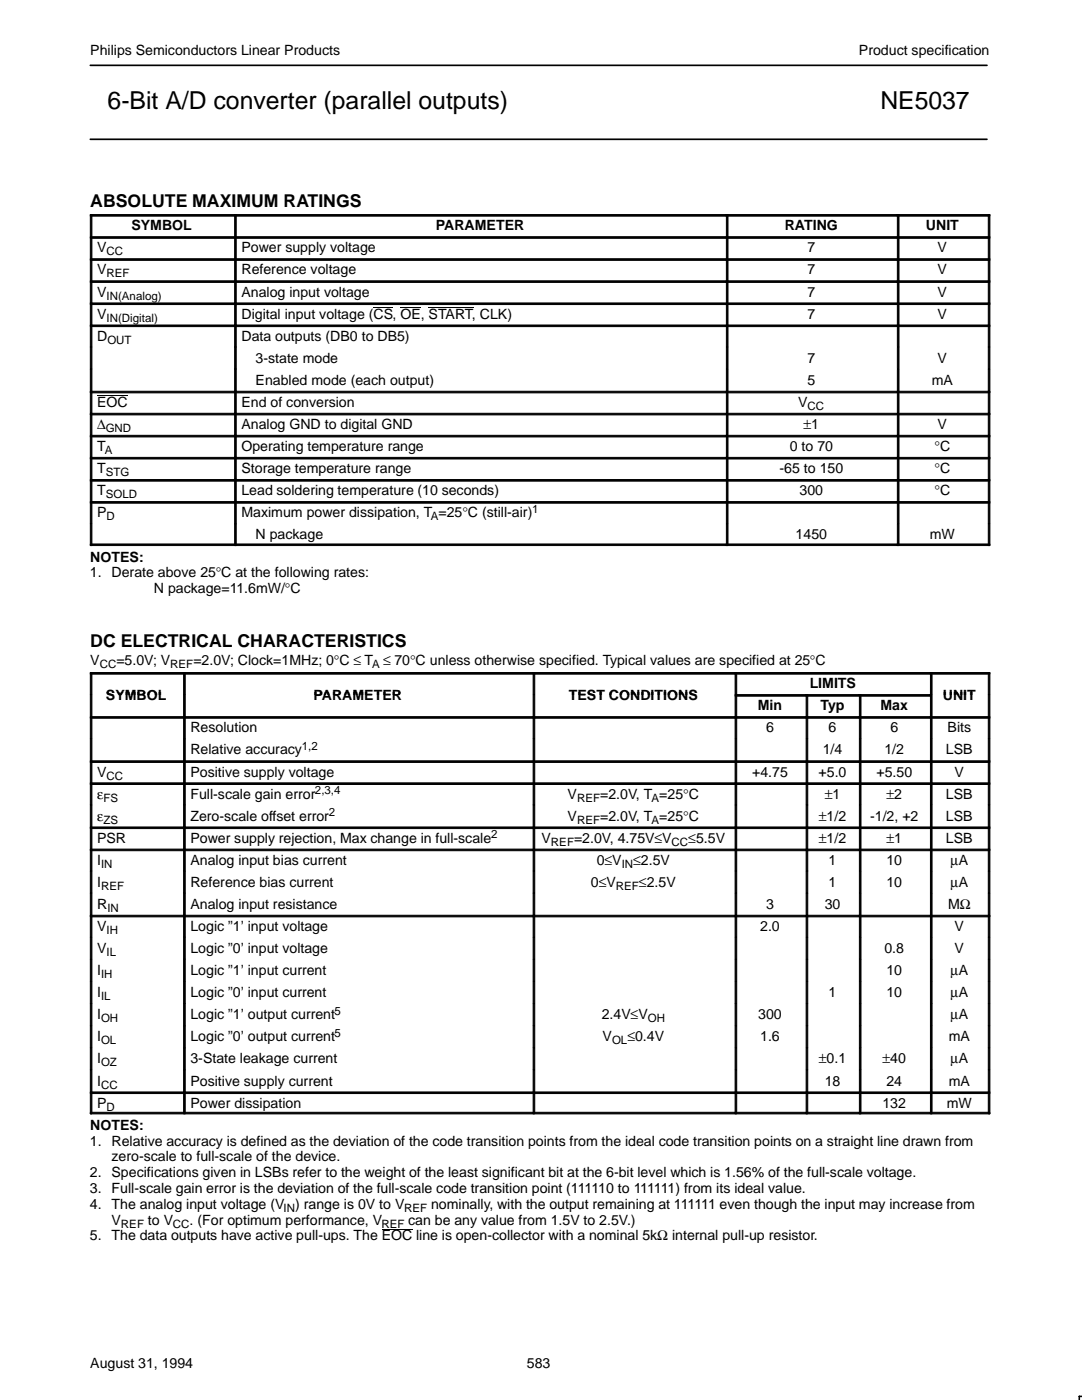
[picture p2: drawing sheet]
<svg xmlns="http://www.w3.org/2000/svg" width="216mm" height="279mm" viewBox="0 0 216 279" stroke-linecap="round" stroke-linejoin="round" font-family="sans-serif">
<defs><g id="words">
<g font-size="4.9">
<text x="21.5" y="21.8">6-Bit A/D converter (parallel outputs)</text>
<text x="175.7" y="21.8">NE5037</text>
</g>
<g font-size="3.5">
<text x="18" y="41.2">ABSOLUTE MAXIMUM RATINGS</text>
<text x="18" y="129.1">DC ELECTRICAL CHARACTERISTICS</text>
</g>
<g font-size="2.8">
<text x="18" y="10.9">Philips Semiconductors Linear Products</text>
<text x="171.4" y="10.9">Product specification</text>
<text x="26.2" y="46">SYMBOL</text>
<text x="87" y="46">PARAMETER</text>
<text x="156.6" y="46">RATING</text>
<text x="184.8" y="46">UNIT</text>
<text x="19.4" y="50.4">V</text>
<text x="48.2" y="50.4">Power supply voltage</text>
<text x="161.1" y="50.4">7</text>
<text x="187.1" y="50.4">V</text>
<text x="19.4" y="54.8">V</text>
<text x="19.4" y="59.2">V</text>
<text x="48.2" y="54.8">Reference voltage</text>
<text x="48.2" y="59.2">Analog input voltage</text>
<text x="161.1" y="54.8">7</text>
<text x="161.1" y="59.2">7</text>
<text x="187.1" y="54.8">V</text>
<text x="187.1" y="59.2">V</text>
<text x="19.4" y="63.6">V</text>
<text x="48.2" y="63.6">Digital input voltage (CS, OE, START, CLK)</text>
<text x="161.1" y="63.6">7</text>
<text x="187.1" y="63.6">V</text>
<text x="19.4" y="68">D</text>
<text x="48.2" y="68">Data outputs (DB0 to DB5)</text>
<text x="51" y="72.4">3-state mode</text>
<text x="51" y="76.8">Enabled mode (each output)</text>
<text x="161.1" y="72.4">7</text>
<text x="161.1" y="76.8">5</text>
<text x="185.9" y="76.8">mA</text>
<text x="187.1" y="72.4">V</text>
<text x="19.4" y="81.2">EOC</text>
<text x="48.2" y="81.2">End of conversion</text>
<text x="159.3" y="81.2">V</text>
<text x="19.4" y="85.6">∆</text>
<text x="48.2" y="85.6">Analog GND to digital GND</text>
<text x="160.3" y="85.6">±1</text>
<text x="187.1" y="85.6">V</text>
<text x="19.4" y="90">T</text>
<text x="19.4" y="94.4">T</text>
<text x="48.2" y="90">Operating temperature range</text>
<text x="48.2" y="94.4">Storage temperature range</text>
<text x="155.6" y="94.4">-65 to 150</text>
<text x="157.6" y="90">0 to 70</text>
<text x="186.5" y="90">°C</text>
<text x="186.5" y="94.4">°C</text>
<text x="19.4" y="98.8">T</text>
<text x="48.2" y="98.8">Lead soldering temperature (10 seconds)</text>
<text x="159.5" y="98.8">300</text>
<text x="186.5" y="98.8">°C</text>
<text x="19.4" y="103.2">P</text>
<text x="48.2" y="103.2">Maximum power dissipation, T =25°C (still-air)</text>
<text x="51" y="107.6">N package</text>
<text x="158.8" y="107.6">1450</text>
<text x="185.5" y="107.6">mW</text>
<text x="18" y="112.1">NOTES:</text>
<text x="17.9" y="115.2">1. Derate above 25°C at the following rates:</text>
<text x="30.7" y="118.4">N package=11.6mW/°C</text>
<text x="18" y="132.8">V</text>
<text x="23.2" y="132.8">=5.0V; V</text>
<text x="38.6" y="132.8">=2.0V; Clock=1MHz; 0°C ≤ T</text>
<text x="76.5" y="132.8">≤ 70°C unless otherwise specified. Typical values are specified at 25°C</text>
<text x="161.6" y="137.3">LIMITS</text>
<text x="21.1" y="139.7">SYMBOL</text>
<text x="62.5" y="139.7">PARAMETER</text>
<text x="113.5" y="139.7">TEST CONDITIONS</text>
<text x="151.2" y="141.7">Min</text>
<text x="163.7" y="141.7">Typ</text>
<text x="175.7" y="141.7">Max</text>
<text x="188.1" y="139.7">UNIT</text>
<text x="38" y="146.2">Resolution</text>
<text x="152.9" y="146.2">6</text>
<text x="165.3" y="146.2">6</text>
<text x="177.7" y="146.2">6</text>
<text x="189.1" y="146.2">Bits</text>
<text x="19.4" y="155">V</text>
<text x="38" y="150.6">Relative accuracy</text>
<text x="38" y="155">Positive supply voltage</text>
<text x="150.1" y="155">+4.75</text>
<text x="163.3" y="155">+5.0</text>
<text x="164.2" y="150.6">1/4</text>
<text x="174.9" y="155">+5.50</text>
<text x="176.5" y="150.6">1/2</text>
<text x="188.8" y="150.6">LSB</text>
<text x="190.5" y="155">V</text>
<text x="19.4" y="159.4">ε</text>
<text x="38" y="159.4">Full-scale gain error</text>
<text x="113.3" y="159.4">V</text>
<text x="119.7" y="159.4">=2.0V, T =25°C</text>
<text x="164.6" y="159.4">±1</text>
<text x="176.9" y="159.4">±2</text>
<text x="188.8" y="159.4">LSB</text>
<text x="19.4" y="163.8">ε</text>
<text x="38" y="163.8">Zero-scale offset error</text>
<text x="113.3" y="163.8">V</text>
<text x="119.7" y="163.8">=2.0V, T =25°C</text>
<text x="163.4" y="163.8">±1/2</text>
<text x="173.6" y="163.8">-1/2, +2</text>
<text x="188.8" y="163.8">LSB</text>
<text x="19.4" y="168.2">PSR</text>
<text x="19.4" y="172.6">I</text>
<text x="38" y="168.2">Power supply rejection, Max change in full-scale</text>
<text x="38" y="172.6">Analog input bias current</text>
<text x="108.1" y="168.2">V</text>
<text x="114.5" y="168.2">=2.0V, 4.75V≤V</text>
<text x="119.1" y="172.6">0≤V</text>
<text x="126.4" y="172.6">≤2.5V</text>
<text x="137.3" y="168.2">≤5.5V</text>
<text x="163.4" y="168.2">±1/2</text>
<text x="165.3" y="172.6">1</text>
<text x="176.9" y="168.2">±1</text>
<text x="176.9" y="172.6">10</text>
<text x="188.8" y="168.2">LSB</text>
<text x="189.7" y="172.6">µA</text>
<text x="19.4" y="177">I</text>
<text x="38" y="177">Reference bias current</text>
<text x="117.9" y="177">0≤V</text>
<text x="127.5" y="177">≤2.5V</text>
<text x="165.3" y="177">1</text>
<text x="176.9" y="177">10</text>
<text x="189.7" y="177">µA</text>
<text x="19.4" y="181.4">R</text>
<text x="19.4" y="185.8">V</text>
<text x="38" y="181.4">Analog input resistance</text>
<text x="38" y="185.8">Logic ”1’ input voltage</text>
<text x="151.7" y="185.8">2.0</text>
<text x="152.9" y="181.4">3</text>
<text x="164.6" y="181.4">30</text>
<text x="189.2" y="181.4">MΩ</text>
<text x="190.5" y="185.8">V</text>
<text x="19.4" y="190.2">V</text>
<text x="38" y="190.2">Logic ”0’ input voltage</text>
<text x="176.5" y="190.2">0.8</text>
<text x="190.5" y="190.2">V</text>
<text x="19.4" y="194.6">I</text>
<text x="38" y="194.6">Logic ”1’ input current</text>
<text x="176.9" y="194.6">10</text>
<text x="189.7" y="194.6">µA</text>
<text x="19.4" y="199">I</text>
<text x="19.4" y="203.4">I</text>
<text x="38" y="199">Logic ”0’ input current</text>
<text x="38" y="203.4">Logic ”1’ output current</text>
<text x="120.1" y="203.4">2.4V≤V</text>
<text x="151.3" y="203.4">300</text>
<text x="165.3" y="199">1</text>
<text x="176.9" y="199">10</text>
<text x="189.7" y="199">µA</text>
<text x="189.7" y="203.4">µA</text>
<text x="19.4" y="207.8">I</text>
<text x="38" y="207.8">Logic ”0’ output current</text>
<text x="120.2" y="207.8">V</text>
<text x="125.2" y="207.8">≤0.4V</text>
<text x="151.7" y="207.8">1.6</text>
<text x="189.3" y="207.8">mA</text>
<text x="19.4" y="212.2">I</text>
<text x="38" y="212.2">3-State leakage current</text>
<text x="163.4" y="212.2">±0.1</text>
<text x="176.1" y="212.2">±40</text>
<text x="189.7" y="212.2">µA</text>
<text x="19.4" y="216.6">I</text>
<text x="19.4" y="221.1">P</text>
<text x="38" y="216.6">Positive supply current</text>
<text x="38" y="221.1">Power dissipation</text>
<text x="164.6" y="216.6">18</text>
<text x="176.1" y="221.1">132</text>
<text x="176.9" y="216.6">24</text>
<text x="188.9" y="221.1">mW</text>
<text x="189.3" y="216.6">mA</text>
<text x="18" y="225.5">NOTES:</text>
<text x="17.9" y="228.6">1. Relative accuracy is defined as the deviation of the code transition points from the ideal code transition points on a straight line drawn from</text>
<text x="22.3" y="231.8">zero-scale to full-scale of the device.</text>
<text x="17.9" y="234.9">2. Specifications given in LSBs refer to the weight of the least significant bit at the 6-bit level which is 1.56% of the full-scale voltage.</text>
<text x="17.9" y="238.1">3. Full-scale gain error is the deviation of the full-scale code transition point (111110 to 111111) from its ideal value.</text>
<text x="17.9" y="241.2">4. The analog input voltage (V</text>
<text x="22.3" y="244.4">V</text>
<text x="29.5" y="244.4">to V</text>
<text x="37.8" y="244.4">. (For optimum performance, V</text>
<text x="58.9" y="241.2">) range is 0V to V</text>
<text x="81.5" y="244.4">can be any value from 1.5V to 2.5V.)</text>
<text x="86" y="241.2">nominally, with the output remaining at 111111 even though the input may increase from</text>
<text x="17.9" y="247.5">5. The data outputs have active pull-ups. The EOC line is open-collector with a nominal 5kΩ internal pull-up resistor.</text>
<text x="18" y="273">August 31, 1994</text>
<text x="105.1" y="273">583</text>
</g>
<g font-size="2.3">
<text x="21.3" y="51">CC</text>
<text x="21.3" y="55.4">REF</text>
<text x="21.3" y="59.8">IN(Analog)</text>
<text x="21.3" y="64.2">IN(Digital)</text>
<text x="21.4" y="68.6">OUT</text>
<text x="161.2" y="81.8">CC</text>
<text x="21.1" y="86.2">GND</text>
<text x="20.9" y="90.6">A</text>
<text x="21.1" y="95">STG</text>
<text x="21.1" y="99.4">SOLD</text>
<text x="21.3" y="103.8">D</text>
<text x="86" y="103.8">A</text>
<text x="106.2" y="102.4">1</text>
<text x="19.9" y="133.4">CC</text>
<text x="34" y="133.4">REF</text>
<text x="74.3" y="133.4">A</text>
<text x="60.2" y="149.7">1,2</text>
<text x="21.3" y="155.6">CC</text>
<text x="20.6" y="160">FS</text>
<text x="62.8" y="158.5">2,3,4</text>
<text x="115.1" y="160">REF</text>
<text x="130" y="160">A</text>
<text x="20.6" y="164.4">ZS</text>
<text x="65.6" y="162.9">2</text>
<text x="98" y="167.3">2</text>
<text x="115.1" y="164.4">REF</text>
<text x="130" y="164.4">A</text>
<text x="20.2" y="173.2">IN</text>
<text x="109.9" y="168.8">REF</text>
<text x="124.1" y="173.2">IN</text>
<text x="134" y="168.8">CC</text>
<text x="20.2" y="177.6">REF</text>
<text x="122.9" y="177.6">REF</text>
<text x="21.4" y="182">IN</text>
<text x="21.3" y="186.4">IH</text>
<text x="21.3" y="190.8">IL</text>
<text x="20.2" y="195.2">IH</text>
<text x="20.2" y="199.6">IL</text>
<text x="66.7" y="202.6">5</text>
<text x="20.2" y="204">OH</text>
<text x="20.2" y="208.4">OL</text>
<text x="66.7" y="207">5</text>
<text x="122.1" y="208.4">OL</text>
<text x="129.3" y="204">OH</text>
<text x="20.2" y="212.8">OZ</text>
<text x="20.2" y="217.2">CC</text>
<text x="21.3" y="221.7">D</text>
<text x="24.1" y="245">REF</text>
<text x="34.5" y="245">CC</text>
<text x="56.6" y="241.8">IN</text>
<text x="76.1" y="245">REF</text>
<text x="80.6" y="241.8">REF</text>
</g>
</g></defs>
<path d="M18 13h178.9M18 27.8h178.9" fill="none" stroke="#000" stroke-width=".34"/>
<g fill="#000" stroke="#000" stroke-width=".2">
<path d="M18 42.8h.3v4.4h-.3z" fill-rule="evenodd"/>
<path d="M18 42.8h28.8v.3h-28.8z" fill-rule="evenodd"/>
<path d="M18 47.2h.3v4.4h-.3z" fill-rule="evenodd"/>
<path d="M18 47.2h28.8v.4h-28.8z" fill-rule="evenodd"/>
<path d="M18 51.6h.3v4.4h-.3z" fill-rule="evenodd"/>
<path d="M18 51.6h28.8v.4h-28.8z" fill-rule="evenodd"/>
<path d="M18 56h.3v4.4h-.3z" fill-rule="evenodd"/>
<path d="M18 56h28.8v.4h-28.8z" fill-rule="evenodd"/>
<path d="M46.8 42.8h.3v4.4h-.3z" fill-rule="evenodd"/>
<path d="M46.8 42.8h98.1v.3h-98.1z" fill-rule="evenodd"/>
<path d="M46.8 47.2h.3v4.4h-.3z" fill-rule="evenodd"/>
<path d="M46.8 47.2h98.1v.4h-98.1z" fill-rule="evenodd"/>
<path d="M46.8 51.6h.3v4.4h-.3z" fill-rule="evenodd"/>
<path d="M46.8 51.6h98.1v.4h-98.1z" fill-rule="evenodd"/>
<path d="M46.8 56h.3v4.4h-.3z" fill-rule="evenodd"/>
<path d="M46.8 56h98.1v.4h-98.1z" fill-rule="evenodd"/>
<path d="M144.9 42.8h.4v4.4h-.4z" fill-rule="evenodd"/>
<path d="M144.9 42.8h34.1v.3h-34.1z" fill-rule="evenodd"/>
<path d="M144.9 47.2h.4v4.4h-.4z" fill-rule="evenodd"/>
<path d="M144.9 47.2h34.1v.4h-34.1z" fill-rule="evenodd"/>
<path d="M144.9 51.6h.4v4.4h-.4z" fill-rule="evenodd"/>
<path d="M144.9 51.6h34.1v.4h-34.1z" fill-rule="evenodd"/>
<path d="M144.9 56h.4v4.4h-.4z" fill-rule="evenodd"/>
<path d="M144.9 56h34.1v.4h-34.1z" fill-rule="evenodd"/>
<path d="M179.1 42.8h.3v4.4h-.3z" fill-rule="evenodd"/>
<path d="M179.1 42.8h18.4v.3h-18.4z" fill-rule="evenodd"/>
<path d="M179.1 47.2h.3v4.4h-.3z" fill-rule="evenodd"/>
<path d="M179.1 47.2h18.4v.4h-18.4z" fill-rule="evenodd"/>
<path d="M179.1 51.6h.3v4.4h-.3z" fill-rule="evenodd"/>
<path d="M179.1 51.6h18.4v.4h-18.4z" fill-rule="evenodd"/>
<path d="M179.1 56h.3v4.4h-.3z" fill-rule="evenodd"/>
<path d="M179.1 56h18.4v.4h-18.4z" fill-rule="evenodd"/>
<path d="M197.2 42.8h.3v4.4h-.3z" fill-rule="evenodd"/>
<path d="M197.2 47.2h.3v4.4h-.3z" fill-rule="evenodd"/>
<path d="M197.2 51.6h.3v4.4h-.3z" fill-rule="evenodd"/>
<path d="M197.2 56h.3v4.4h-.3z" fill-rule="evenodd"/>
<path d="M18 60.5h.3v4.3h-.3z" fill-rule="evenodd"/>
<path d="M18 60.5h28.8v.3h-28.8z" fill-rule="evenodd"/>
<path d="M18 64.9h.3v4.3h-.3z" fill-rule="evenodd"/>
<path d="M18 64.9h28.8v.3h-28.8z" fill-rule="evenodd"/>
<path d="M18 69.3h.3v4.3h-.3z" fill-rule="evenodd"/>
<path d="M18 73.7h.3v4.4h-.3z" fill-rule="evenodd"/>
<path d="M18 78.1h.3v4.4h-.3z" fill-rule="evenodd"/>
<path d="M18 78.1h28.8v.3h-28.8z" fill-rule="evenodd"/>
<path d="M46.8 60.5h.3v4.3h-.3z" fill-rule="evenodd"/>
<path d="M46.8 60.5h98.1v.3h-98.1z" fill-rule="evenodd"/>
<path d="M46.8 64.9h.3v4.3h-.3z" fill-rule="evenodd"/>
<path d="M46.8 64.9h98.1v.3h-98.1z" fill-rule="evenodd"/>
<path d="M46.8 69.3h.3v4.3h-.3z" fill-rule="evenodd"/>
<path d="M46.8 73.7h.3v4.4h-.3z" fill-rule="evenodd"/>
<path d="M46.8 78.1h.3v4.4h-.3z" fill-rule="evenodd"/>
<path d="M46.8 78.1h98.1v.3h-98.1z" fill-rule="evenodd"/>
<path d="M144.9 60.5h.4v4.3h-.4z" fill-rule="evenodd"/>
<path d="M144.9 60.5h34.1v.3h-34.1z" fill-rule="evenodd"/>
<path d="M144.9 64.9h.4v4.3h-.4z" fill-rule="evenodd"/>
<path d="M144.9 64.9h34.1v.3h-34.1z" fill-rule="evenodd"/>
<path d="M144.9 69.3h.4v4.3h-.4z" fill-rule="evenodd"/>
<path d="M144.9 73.7h.4v4.4h-.4z" fill-rule="evenodd"/>
<path d="M144.9 78.1h.4v4.4h-.4z" fill-rule="evenodd"/>
<path d="M144.9 78.1h34.1v.3h-34.1z" fill-rule="evenodd"/>
<path d="M179.1 60.5h.3v4.3h-.3z" fill-rule="evenodd"/>
<path d="M179.1 60.5h18.4v.3h-18.4z" fill-rule="evenodd"/>
<path d="M179.1 64.9h.3v4.3h-.3z" fill-rule="evenodd"/>
<path d="M179.1 64.9h18.4v.3h-18.4z" fill-rule="evenodd"/>
<path d="M179.1 69.3h.3v4.3h-.3z" fill-rule="evenodd"/>
<path d="M179.1 73.7h.3v4.4h-.3z" fill-rule="evenodd"/>
<path d="M179.1 78.1h.3v4.4h-.3z" fill-rule="evenodd"/>
<path d="M179.1 78.1h18.4v.3h-18.4z" fill-rule="evenodd"/>
<path d="M197.2 60.5h.3v4.3h-.3z" fill-rule="evenodd"/>
<path d="M197.2 64.9h.3v4.3h-.3z" fill-rule="evenodd"/>
<path d="M197.2 69.3h.3v4.3h-.3z" fill-rule="evenodd"/>
<path d="M197.2 73.7h.3v4.4h-.3z" fill-rule="evenodd"/>
<path d="M197.2 78.1h.3v4.4h-.3z" fill-rule="evenodd"/>
<path d="M18 82.5h.3v4.4h-.3z" fill-rule="evenodd"/>
<path d="M18 82.5h28.8v.3h-28.8z" fill-rule="evenodd"/>
<path d="M18 86.9h.3v4.4h-.3z" fill-rule="evenodd"/>
<path d="M18 86.9h28.8v.3h-28.8z" fill-rule="evenodd"/>
<path d="M18 91.3h.3v4.4h-.3z" fill-rule="evenodd"/>
<path d="M18 91.3h28.8v.3h-28.8z" fill-rule="evenodd"/>
<path d="M18 95.7h.3v4.4h-.3z" fill-rule="evenodd"/>
<path d="M18 95.7h28.8v.3h-28.8z" fill-rule="evenodd"/>
<path d="M46.8 82.5h.3v4.4h-.3z" fill-rule="evenodd"/>
<path d="M46.8 82.5h98.1v.3h-98.1z" fill-rule="evenodd"/>
<path d="M46.8 86.9h.3v4.4h-.3z" fill-rule="evenodd"/>
<path d="M46.8 86.9h98.1v.3h-98.1z" fill-rule="evenodd"/>
<path d="M46.8 91.3h.3v4.4h-.3z" fill-rule="evenodd"/>
<path d="M46.8 91.3h98.1v.3h-98.1z" fill-rule="evenodd"/>
<path d="M46.8 95.7h.3v4.4h-.3z" fill-rule="evenodd"/>
<path d="M46.8 95.7h98.1v.3h-98.1z" fill-rule="evenodd"/>
<path d="M144.9 82.5h.4v4.4h-.4z" fill-rule="evenodd"/>
<path d="M144.9 82.5h34.1v.3h-34.1z" fill-rule="evenodd"/>
<path d="M144.9 86.9h.4v4.4h-.4z" fill-rule="evenodd"/>
<path d="M144.9 86.9h34.1v.3h-34.1z" fill-rule="evenodd"/>
<path d="M144.9 91.3h.4v4.4h-.4z" fill-rule="evenodd"/>
<path d="M144.9 91.3h34.1v.3h-34.1z" fill-rule="evenodd"/>
<path d="M144.9 95.7h.4v4.4h-.4z" fill-rule="evenodd"/>
<path d="M144.9 95.7h34.1v.3h-34.1z" fill-rule="evenodd"/>
<path d="M179.1 82.5h.3v4.4h-.3z" fill-rule="evenodd"/>
<path d="M179.1 82.5h18.4v.3h-18.4z" fill-rule="evenodd"/>
<path d="M179.1 86.9h.3v4.4h-.3z" fill-rule="evenodd"/>
<path d="M179.1 86.9h18.4v.3h-18.4z" fill-rule="evenodd"/>
<path d="M179.1 91.3h.3v4.4h-.3z" fill-rule="evenodd"/>
<path d="M179.1 91.3h18.4v.3h-18.4z" fill-rule="evenodd"/>
<path d="M179.1 95.7h.3v4.4h-.3z" fill-rule="evenodd"/>
<path d="M179.1 95.7h18.4v.3h-18.4z" fill-rule="evenodd"/>
<path d="M197.2 82.5h.3v4.4h-.3z" fill-rule="evenodd"/>
<path d="M197.2 86.9h.3v4.4h-.3z" fill-rule="evenodd"/>
<path d="M197.2 91.3h.3v4.4h-.3z" fill-rule="evenodd"/>
<path d="M197.2 95.7h.3v4.4h-.3z" fill-rule="evenodd"/>
<path d="M18 100.1h.3v4.4h-.3z" fill-rule="evenodd"/>
<path d="M18 100.1h28.8v.3h-28.8z" fill-rule="evenodd"/>
<path d="M18 104.5h.3v4.4h-.3z" fill-rule="evenodd"/>
<path d="M18 108.6h28.8v.3h-28.8z" fill-rule="evenodd"/>
<path d="M46.8 100.1h.3v4.4h-.3z" fill-rule="evenodd"/>
<path d="M46.8 100.1h98.1v.3h-98.1z" fill-rule="evenodd"/>
<path d="M46.8 104.5h.3v4.4h-.3z" fill-rule="evenodd"/>
<path d="M46.8 108.6h98.1v.3h-98.1z" fill-rule="evenodd"/>
<path d="M144.9 100.1h.4v4.4h-.4z" fill-rule="evenodd"/>
<path d="M144.9 100.1h34.1v.3h-34.1z" fill-rule="evenodd"/>
<path d="M144.9 104.5h.4v4.4h-.4z" fill-rule="evenodd"/>
<path d="M144.9 108.6h34.1v.3h-34.1z" fill-rule="evenodd"/>
<path d="M179.1 100.1h.3v4.4h-.3z" fill-rule="evenodd"/>
<path d="M179.1 100.1h18.4v.3h-18.4z" fill-rule="evenodd"/>
<path d="M179.1 104.5h.3v4.4h-.3z" fill-rule="evenodd"/>
<path d="M179.1 108.6h18.4v.3h-18.4z" fill-rule="evenodd"/>
<path d="M197.2 100.1h.3v4.4h-.3z" fill-rule="evenodd"/>
<path d="M197.2 104.5h.3v4.4h-.3z" fill-rule="evenodd"/>
<path d="M18 134.2h.3v4.4h-.3z" fill-rule="evenodd"/>
<path d="M18 134.2h18.6v.3h-18.6z" fill-rule="evenodd"/>
<path d="M18 138.6h.3v4.4h-.3z" fill-rule="evenodd"/>
<path d="M36.6 134.2h.4v4.4h-.4z" fill-rule="evenodd"/>
<path d="M36.6 134.2h69.8v.3h-69.8z" fill-rule="evenodd"/>
<path d="M36.6 138.6h.4v4.4h-.4z" fill-rule="evenodd"/>
<path d="M106.4 134.2h.3v4.4h-.3z" fill-rule="evenodd"/>
<path d="M106.4 134.2h40.3v.3h-40.3z" fill-rule="evenodd"/>
<path d="M106.4 138.6h.3v4.4h-.3z" fill-rule="evenodd"/>
<path d="M146.7 134.2h.3v4.4h-.3z" fill-rule="evenodd"/>
<path d="M146.7 134.2h38.9v.3h-38.9z" fill-rule="evenodd"/>
<path d="M146.7 138.6h.3v4.4h-.3z" fill-rule="evenodd"/>
<path d="M146.7 138.6h14.1v.3h-14.1z" fill-rule="evenodd"/>
<path d="M160.9 138.6h.3v4.4h-.3z" fill-rule="evenodd"/>
<path d="M160.9 138.6h10.6v.3h-10.6z" fill-rule="evenodd"/>
<path d="M171.5 138.6h.3v4.4h-.3z" fill-rule="evenodd"/>
<path d="M171.5 138.6h14.1v.3h-14.1z" fill-rule="evenodd"/>
<path d="M185.7 134.2h.3v4.4h-.3z" fill-rule="evenodd"/>
<path d="M185.7 134.2h11.8v.3h-11.8z" fill-rule="evenodd"/>
<path d="M185.7 138.6h.3v4.4h-.3z" fill-rule="evenodd"/>
<path d="M197.2 134.2h.3v4.4h-.3z" fill-rule="evenodd"/>
<path d="M197.2 138.6h.3v4.4h-.3z" fill-rule="evenodd"/>
<path d="M18 143h.3v4.4h-.3z" fill-rule="evenodd"/>
<path d="M18 143h18.6v.3h-18.6z" fill-rule="evenodd"/>
<path d="M18 147.4h.3v4.4h-.3z" fill-rule="evenodd"/>
<path d="M18 151.8h.3v4.4h-.3z" fill-rule="evenodd"/>
<path d="M18 151.8h18.6v.4h-18.6z" fill-rule="evenodd"/>
<path d="M18 156.2h.3v4.4h-.3z" fill-rule="evenodd"/>
<path d="M18 156.2h18.6v.4h-18.6z" fill-rule="evenodd"/>
<path d="M36.6 143h.4v4.4h-.4z" fill-rule="evenodd"/>
<path d="M36.6 143h69.8v.3h-69.8z" fill-rule="evenodd"/>
<path d="M36.6 147.4h.4v4.4h-.4z" fill-rule="evenodd"/>
<path d="M36.6 151.8h.4v4.4h-.4z" fill-rule="evenodd"/>
<path d="M36.6 151.8h69.8v.4h-69.8z" fill-rule="evenodd"/>
<path d="M36.6 156.2h.4v4.4h-.4z" fill-rule="evenodd"/>
<path d="M36.6 156.2h69.8v.4h-69.8z" fill-rule="evenodd"/>
<path d="M106.4 143h.3v4.4h-.3z" fill-rule="evenodd"/>
<path d="M106.4 143h40.3v.3h-40.3z" fill-rule="evenodd"/>
<path d="M106.4 147.4h.3v4.4h-.3z" fill-rule="evenodd"/>
<path d="M106.4 151.8h.3v4.4h-.3z" fill-rule="evenodd"/>
<path d="M106.4 151.8h40.3v.4h-40.3z" fill-rule="evenodd"/>
<path d="M106.4 156.2h.3v4.4h-.3z" fill-rule="evenodd"/>
<path d="M106.4 156.2h40.3v.4h-40.3z" fill-rule="evenodd"/>
<path d="M146.7 143h.3v4.4h-.3z" fill-rule="evenodd"/>
<path d="M146.7 143h14.1v.3h-14.1z" fill-rule="evenodd"/>
<path d="M146.7 147.4h.3v4.4h-.3z" fill-rule="evenodd"/>
<path d="M146.7 151.8h.3v4.4h-.3z" fill-rule="evenodd"/>
<path d="M146.7 151.8h14.1v.4h-14.1z" fill-rule="evenodd"/>
<path d="M146.7 156.2h.3v4.4h-.3z" fill-rule="evenodd"/>
<path d="M146.7 156.2h14.1v.4h-14.1z" fill-rule="evenodd"/>
<path d="M160.9 143h.3v4.4h-.3z" fill-rule="evenodd"/>
<path d="M160.9 143h10.6v.3h-10.6z" fill-rule="evenodd"/>
<path d="M160.9 147.4h.3v4.4h-.3z" fill-rule="evenodd"/>
<path d="M160.9 151.8h.3v4.4h-.3z" fill-rule="evenodd"/>
<path d="M160.9 151.8h10.6v.4h-10.6z" fill-rule="evenodd"/>
<path d="M160.9 156.2h.3v4.4h-.3z" fill-rule="evenodd"/>
<path d="M160.9 156.2h10.6v.4h-10.6z" fill-rule="evenodd"/>
<path d="M171.5 143h.3v4.4h-.3z" fill-rule="evenodd"/>
<path d="M171.5 143h14.1v.3h-14.1z" fill-rule="evenodd"/>
<path d="M171.5 147.4h.3v4.4h-.3z" fill-rule="evenodd"/>
<path d="M171.5 151.8h.3v4.4h-.3z" fill-rule="evenodd"/>
<path d="M171.5 151.8h14.1v.4h-14.1z" fill-rule="evenodd"/>
<path d="M171.5 156.2h.3v4.4h-.3z" fill-rule="evenodd"/>
<path d="M171.5 156.2h14.1v.4h-14.1z" fill-rule="evenodd"/>
<path d="M185.7 143h.3v4.4h-.3z" fill-rule="evenodd"/>
<path d="M185.7 143h11.8v.3h-11.8z" fill-rule="evenodd"/>
<path d="M185.7 147.4h.3v4.4h-.3z" fill-rule="evenodd"/>
<path d="M185.7 151.8h.3v4.4h-.3z" fill-rule="evenodd"/>
<path d="M185.7 151.8h11.8v.4h-11.8z" fill-rule="evenodd"/>
<path d="M185.7 156.2h.3v4.4h-.3z" fill-rule="evenodd"/>
<path d="M185.7 156.2h11.8v.4h-11.8z" fill-rule="evenodd"/>
<path d="M197.2 143h.3v4.4h-.3z" fill-rule="evenodd"/>
<path d="M197.2 147.4h.3v4.4h-.3z" fill-rule="evenodd"/>
<path d="M197.2 151.8h.3v4.4h-.3z" fill-rule="evenodd"/>
<path d="M197.2 156.2h.3v4.4h-.3z" fill-rule="evenodd"/>
<path d="M18 160.6h.3v4.4h-.3z" fill-rule="evenodd"/>
<path d="M18 165h.3v4.4h-.3z" fill-rule="evenodd"/>
<path d="M18 165h18.6v.4h-18.6z" fill-rule="evenodd"/>
<path d="M18 169.5h.3v4.3h-.3z" fill-rule="evenodd"/>
<path d="M18 169.5h18.6v.3h-18.6z" fill-rule="evenodd"/>
<path d="M18 173.9h.3v4.3h-.3z" fill-rule="evenodd"/>
<path d="M18 178.3h.3v4.4h-.3z" fill-rule="evenodd"/>
<path d="M36.6 160.6h.4v4.4h-.4z" fill-rule="evenodd"/>
<path d="M36.6 165h.4v4.4h-.4z" fill-rule="evenodd"/>
<path d="M36.6 165h69.8v.4h-69.8z" fill-rule="evenodd"/>
<path d="M36.6 169.5h.4v4.3h-.4z" fill-rule="evenodd"/>
<path d="M36.6 169.5h69.8v.3h-69.8z" fill-rule="evenodd"/>
<path d="M36.6 173.9h.4v4.3h-.4z" fill-rule="evenodd"/>
<path d="M36.6 178.3h.4v4.4h-.4z" fill-rule="evenodd"/>
<path d="M106.4 160.6h.3v4.4h-.3z" fill-rule="evenodd"/>
<path d="M106.4 165h.3v4.4h-.3z" fill-rule="evenodd"/>
<path d="M106.4 165h40.3v.4h-40.3z" fill-rule="evenodd"/>
<path d="M106.4 169.5h.3v4.3h-.3z" fill-rule="evenodd"/>
<path d="M106.4 169.5h40.3v.3h-40.3z" fill-rule="evenodd"/>
<path d="M106.4 173.9h.3v4.3h-.3z" fill-rule="evenodd"/>
<path d="M106.4 178.3h.3v4.4h-.3z" fill-rule="evenodd"/>
<path d="M146.7 160.6h.3v4.4h-.3z" fill-rule="evenodd"/>
<path d="M146.7 165h.3v4.4h-.3z" fill-rule="evenodd"/>
<path d="M146.7 165h14.1v.4h-14.1z" fill-rule="evenodd"/>
<path d="M146.7 169.5h.3v4.3h-.3z" fill-rule="evenodd"/>
<path d="M146.7 169.5h14.1v.3h-14.1z" fill-rule="evenodd"/>
<path d="M146.7 173.9h.3v4.3h-.3z" fill-rule="evenodd"/>
<path d="M146.7 178.3h.3v4.4h-.3z" fill-rule="evenodd"/>
<path d="M160.9 160.6h.3v4.4h-.3z" fill-rule="evenodd"/>
<path d="M160.9 165h.3v4.4h-.3z" fill-rule="evenodd"/>
<path d="M160.9 165h10.6v.4h-10.6z" fill-rule="evenodd"/>
<path d="M160.9 169.5h.3v4.3h-.3z" fill-rule="evenodd"/>
<path d="M160.9 169.5h10.6v.3h-10.6z" fill-rule="evenodd"/>
<path d="M160.9 173.9h.3v4.3h-.3z" fill-rule="evenodd"/>
<path d="M160.9 178.3h.3v4.4h-.3z" fill-rule="evenodd"/>
<path d="M171.5 160.6h.3v4.4h-.3z" fill-rule="evenodd"/>
<path d="M171.5 165h.3v4.4h-.3z" fill-rule="evenodd"/>
<path d="M171.5 165h14.1v.4h-14.1z" fill-rule="evenodd"/>
<path d="M171.5 169.5h.3v4.3h-.3z" fill-rule="evenodd"/>
<path d="M171.5 169.5h14.1v.3h-14.1z" fill-rule="evenodd"/>
<path d="M171.5 173.9h.3v4.3h-.3z" fill-rule="evenodd"/>
<path d="M171.5 178.3h.3v4.4h-.3z" fill-rule="evenodd"/>
<path d="M185.7 160.6h.3v4.4h-.3z" fill-rule="evenodd"/>
<path d="M185.7 165h.3v4.4h-.3z" fill-rule="evenodd"/>
<path d="M185.7 165h11.8v.4h-11.8z" fill-rule="evenodd"/>
<path d="M185.7 169.5h.3v4.3h-.3z" fill-rule="evenodd"/>
<path d="M185.7 169.5h11.8v.3h-11.8z" fill-rule="evenodd"/>
<path d="M185.7 173.9h.3v4.3h-.3z" fill-rule="evenodd"/>
<path d="M185.7 178.3h.3v4.4h-.3z" fill-rule="evenodd"/>
<path d="M197.2 160.6h.3v4.4h-.3z" fill-rule="evenodd"/>
<path d="M197.2 165h.3v4.4h-.3z" fill-rule="evenodd"/>
<path d="M197.2 169.5h.3v4.3h-.3z" fill-rule="evenodd"/>
<path d="M197.2 173.9h.3v4.3h-.3z" fill-rule="evenodd"/>
<path d="M197.2 178.3h.3v4.4h-.3z" fill-rule="evenodd"/>
<path d="M18 182.7h.3v4.4h-.3z" fill-rule="evenodd"/>
<path d="M18 182.7h18.6v.3h-18.6z" fill-rule="evenodd"/>
<path d="M18 187.1h.3v4.4h-.3z" fill-rule="evenodd"/>
<path d="M18 191.5h.3v4.4h-.3z" fill-rule="evenodd"/>
<path d="M18 195.9h.3v4.4h-.3z" fill-rule="evenodd"/>
<path d="M36.6 182.7h.4v4.4h-.4z" fill-rule="evenodd"/>
<path d="M36.6 182.7h69.8v.3h-69.8z" fill-rule="evenodd"/>
<path d="M36.6 187.1h.4v4.4h-.4z" fill-rule="evenodd"/>
<path d="M36.6 191.5h.4v4.4h-.4z" fill-rule="evenodd"/>
<path d="M36.6 195.9h.4v4.4h-.4z" fill-rule="evenodd"/>
<path d="M106.4 182.7h.3v4.4h-.3z" fill-rule="evenodd"/>
<path d="M106.4 182.7h40.3v.3h-40.3z" fill-rule="evenodd"/>
<path d="M106.4 187.1h.3v4.4h-.3z" fill-rule="evenodd"/>
<path d="M106.4 191.5h.3v4.4h-.3z" fill-rule="evenodd"/>
<path d="M106.4 195.9h.3v4.4h-.3z" fill-rule="evenodd"/>
<path d="M146.7 182.7h.3v4.4h-.3z" fill-rule="evenodd"/>
<path d="M146.7 182.7h14.1v.3h-14.1z" fill-rule="evenodd"/>
<path d="M146.7 187.1h.3v4.4h-.3z" fill-rule="evenodd"/>
<path d="M146.7 191.5h.3v4.4h-.3z" fill-rule="evenodd"/>
<path d="M146.7 195.9h.3v4.4h-.3z" fill-rule="evenodd"/>
<path d="M160.9 182.7h.3v4.4h-.3z" fill-rule="evenodd"/>
<path d="M160.9 182.7h10.6v.3h-10.6z" fill-rule="evenodd"/>
<path d="M160.9 187.1h.3v4.4h-.3z" fill-rule="evenodd"/>
<path d="M160.9 191.5h.3v4.4h-.3z" fill-rule="evenodd"/>
<path d="M160.9 195.9h.3v4.4h-.3z" fill-rule="evenodd"/>
<path d="M171.5 182.7h.3v4.4h-.3z" fill-rule="evenodd"/>
<path d="M171.5 182.7h14.1v.3h-14.1z" fill-rule="evenodd"/>
<path d="M171.5 187.1h.3v4.4h-.3z" fill-rule="evenodd"/>
<path d="M171.5 191.5h.3v4.4h-.3z" fill-rule="evenodd"/>
<path d="M171.5 195.9h.3v4.4h-.3z" fill-rule="evenodd"/>
<path d="M185.7 182.7h.3v4.4h-.3z" fill-rule="evenodd"/>
<path d="M185.7 182.7h11.8v.3h-11.8z" fill-rule="evenodd"/>
<path d="M185.7 187.1h.3v4.4h-.3z" fill-rule="evenodd"/>
<path d="M185.7 191.5h.3v4.4h-.3z" fill-rule="evenodd"/>
<path d="M185.7 195.9h.3v4.4h-.3z" fill-rule="evenodd"/>
<path d="M197.2 182.7h.3v4.4h-.3z" fill-rule="evenodd"/>
<path d="M197.2 187.1h.3v4.4h-.3z" fill-rule="evenodd"/>
<path d="M197.2 191.5h.3v4.4h-.3z" fill-rule="evenodd"/>
<path d="M197.2 195.9h.3v4.4h-.3z" fill-rule="evenodd"/>
<path d="M18 200.3h.3v4.4h-.3z" fill-rule="evenodd"/>
<path d="M18 204.7h.3v4.4h-.3z" fill-rule="evenodd"/>
<path d="M18 209.1h.3v4.4h-.3z" fill-rule="evenodd"/>
<path d="M18 213.5h.3v4.4h-.3z" fill-rule="evenodd"/>
<path d="M18 217.9h.3v4.4h-.3z" fill-rule="evenodd"/>
<path d="M18 217.9h18.6v.3h-18.6z" fill-rule="evenodd"/>
<path d="M36.6 200.3h.4v4.4h-.4z" fill-rule="evenodd"/>
<path d="M36.6 204.7h.4v4.4h-.4z" fill-rule="evenodd"/>
<path d="M36.6 209.1h.4v4.4h-.4z" fill-rule="evenodd"/>
<path d="M36.6 213.5h.4v4.4h-.4z" fill-rule="evenodd"/>
<path d="M36.6 217.9h.4v4.4h-.4z" fill-rule="evenodd"/>
<path d="M36.6 217.9h69.8v.3h-69.8z" fill-rule="evenodd"/>
<path d="M106.4 200.3h.3v4.4h-.3z" fill-rule="evenodd"/>
<path d="M106.4 204.7h.3v4.4h-.3z" fill-rule="evenodd"/>
<path d="M106.4 209.1h.3v4.4h-.3z" fill-rule="evenodd"/>
<path d="M106.4 213.5h.3v4.4h-.3z" fill-rule="evenodd"/>
<path d="M106.4 217.9h.3v4.4h-.3z" fill-rule="evenodd"/>
<path d="M106.4 217.9h40.3v.3h-40.3z" fill-rule="evenodd"/>
<path d="M146.7 200.3h.3v4.4h-.3z" fill-rule="evenodd"/>
<path d="M146.7 204.7h.3v4.4h-.3z" fill-rule="evenodd"/>
<path d="M146.7 209.1h.3v4.4h-.3z" fill-rule="evenodd"/>
<path d="M146.7 213.5h.3v4.4h-.3z" fill-rule="evenodd"/>
<path d="M146.7 217.9h.3v4.4h-.3z" fill-rule="evenodd"/>
<path d="M146.7 217.9h14.1v.3h-14.1z" fill-rule="evenodd"/>
<path d="M160.9 200.3h.3v4.4h-.3z" fill-rule="evenodd"/>
<path d="M160.9 204.7h.3v4.4h-.3z" fill-rule="evenodd"/>
<path d="M160.9 209.1h.3v4.4h-.3z" fill-rule="evenodd"/>
<path d="M160.9 213.5h.3v4.4h-.3z" fill-rule="evenodd"/>
<path d="M160.9 217.9h.3v4.4h-.3z" fill-rule="evenodd"/>
<path d="M160.9 217.9h10.6v.3h-10.6z" fill-rule="evenodd"/>
<path d="M171.5 200.3h.3v4.4h-.3z" fill-rule="evenodd"/>
<path d="M171.5 204.7h.3v4.4h-.3z" fill-rule="evenodd"/>
<path d="M171.5 209.1h.3v4.4h-.3z" fill-rule="evenodd"/>
<path d="M171.5 213.5h.3v4.4h-.3z" fill-rule="evenodd"/>
<path d="M171.5 217.9h.3v4.4h-.3z" fill-rule="evenodd"/>
<path d="M171.5 217.9h14.1v.3h-14.1z" fill-rule="evenodd"/>
<path d="M185.7 200.3h.3v4.4h-.3z" fill-rule="evenodd"/>
<path d="M185.7 204.7h.3v4.4h-.3z" fill-rule="evenodd"/>
<path d="M185.7 209.1h.3v4.4h-.3z" fill-rule="evenodd"/>
<path d="M185.7 213.5h.3v4.4h-.3z" fill-rule="evenodd"/>
<path d="M185.7 217.9h.3v4.4h-.3z" fill-rule="evenodd"/>
<path d="M185.7 217.9h11.8v.3h-11.8z" fill-rule="evenodd"/>
<path d="M197.2 200.3h.3v4.4h-.3z" fill-rule="evenodd"/>
<path d="M197.2 204.7h.3v4.4h-.3z" fill-rule="evenodd"/>
<path d="M197.2 209.1h.3v4.4h-.3z" fill-rule="evenodd"/>
<path d="M197.2 213.5h.3v4.4h-.3z" fill-rule="evenodd"/>
<path d="M197.2 217.9h.3v4.4h-.3z" fill-rule="evenodd"/>
<path d="M18 222h18.6v.3h-18.6z" fill-rule="evenodd"/>
<path d="M36.6 222h69.8v.3h-69.8z" fill-rule="evenodd"/>
<path d="M106.4 222h40.3v.3h-40.3z" fill-rule="evenodd"/>
<path d="M146.7 222h14.1v.3h-14.1z" fill-rule="evenodd"/>
<path d="M160.9 222h10.6v.3h-10.6z" fill-rule="evenodd"/>
<path d="M171.5 222h14.1v.3h-14.1z" fill-rule="evenodd"/>
<path d="M185.7 222h11.8v.3h-11.8z" fill-rule="evenodd"/>
</g>
<path d="M19.4 79h6.1M74.4 61.4h3.9M79.9 61.4h4.1M85.5 61.4h9M76.2 245.3h6.1" fill="none" stroke="#000" stroke-width=".2"/>
<path d="M215.9 278.7h-.5v.7" fill="none" stroke="#000" stroke-width=".32"/>
<use href="#words"/>
</svg>
